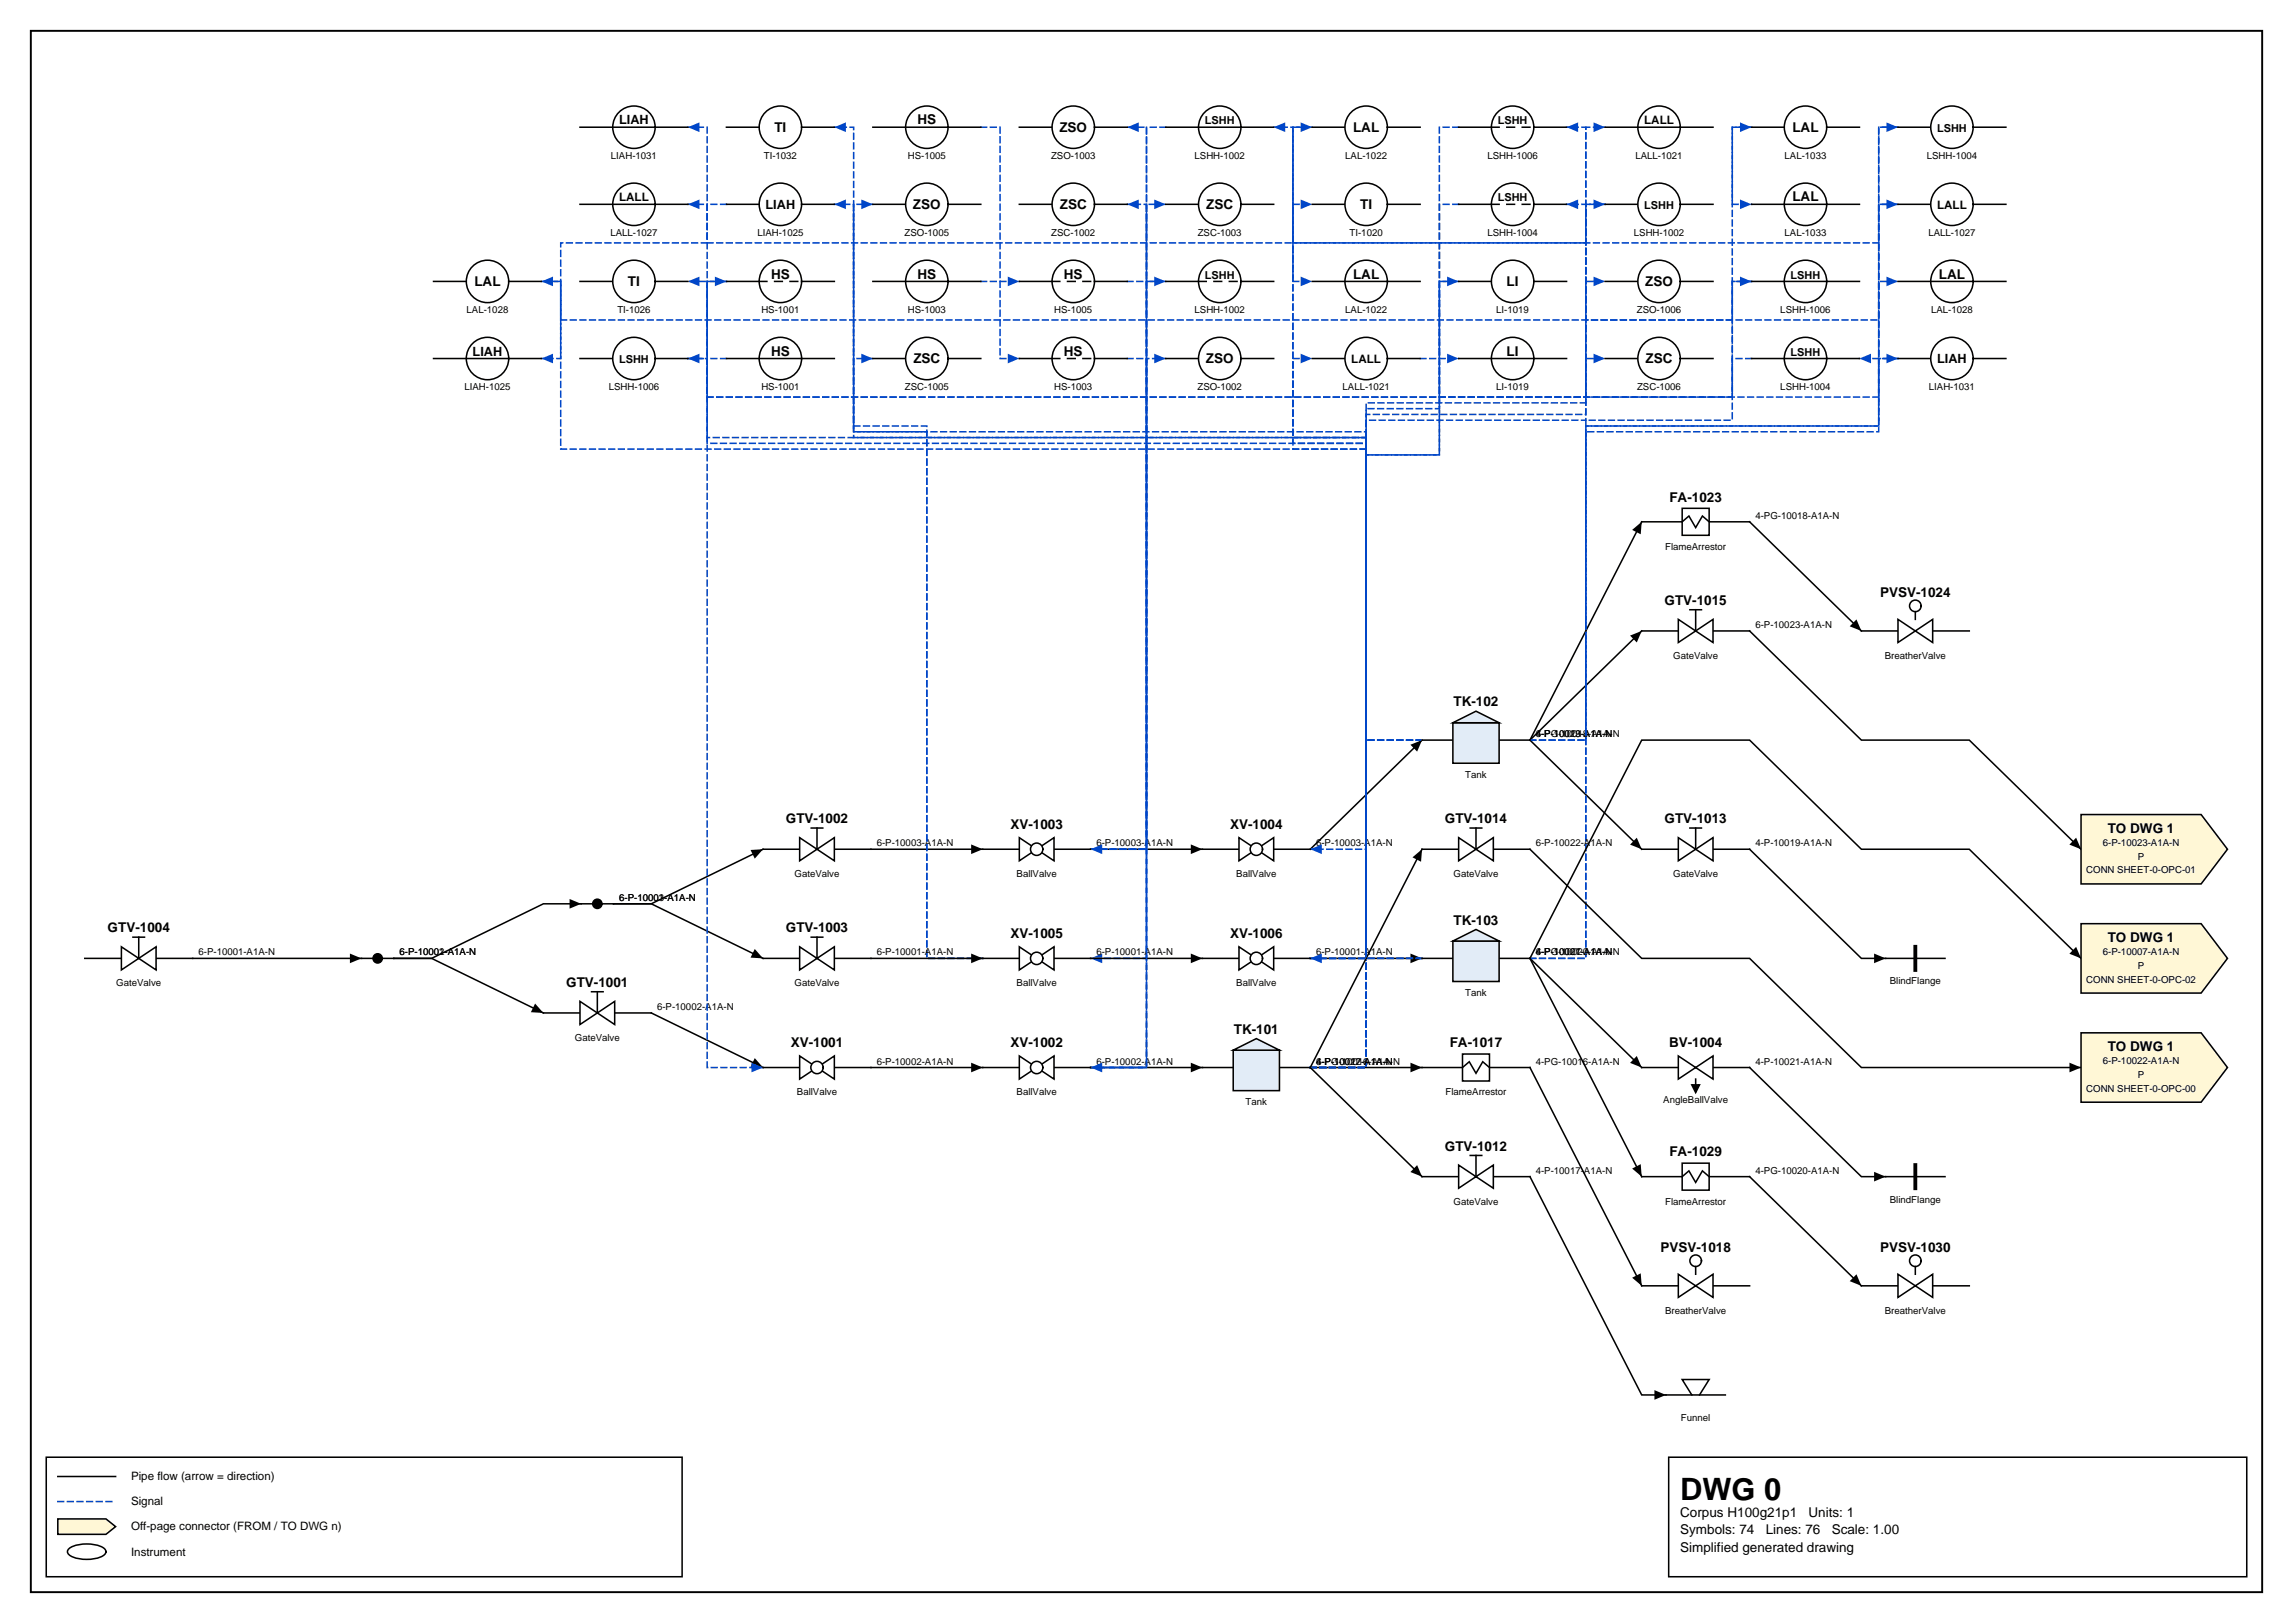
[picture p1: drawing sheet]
<svg xmlns="http://www.w3.org/2000/svg" width="420mm" height="297mm" viewBox="0 0 420 297" stroke-linecap="round" stroke-linejoin="round" font-family="sans-serif">
<defs><g id="words">
<text font-size="5.6" x="307.6" y="274.5">DWG 0</text>
<g font-size="2.5">
<text x="168" y="22.8">HS</text>
<text x="141.8" y="24.1">TI</text>
<text x="194" y="24.1">ZSO</text>
<text x="247.7" y="24.1">LAL</text>
<text x="328.2" y="24.1">LAL</text>
<text x="167.1" y="38.3">ZSO</text>
<text x="194" y="38.3">ZSC</text>
<text x="220.8" y="38.3">ZSC</text>
<text x="249" y="38.3">TI</text>
<text x="328.2" y="36.9">LAL</text>
<text x="86.9" y="52.4">LAL</text>
<text x="115" y="52.4">TI</text>
<text x="141.2" y="51">HS</text>
<text x="168" y="51">HS</text>
<text x="194.8" y="51">HS</text>
<text x="247.7" y="51">LAL</text>
<text x="275.8" y="52.4">LI</text>
<text x="301.2" y="52.4">ZSO</text>
<text x="355" y="51">LAL</text>
<text x="141.2" y="65.1">HS</text>
<text x="194.8" y="65.1">HS</text>
<text x="275.8" y="65.1">LI</text>
<text x="167.2" y="66.5">ZSC</text>
<text x="220.8" y="66.5">ZSO</text>
<text x="301.3" y="66.5">ZSC</text>
<text x="305.6" y="91.8">FA-1023</text>
<text x="304.7" y="110.7">GTV-1015</text>
<text x="344.2" y="109.3">PVSV-1024</text>
<text x="266.1" y="129.3">TK-102</text>
<text x="143.9" y="150.7">GTV-1002</text>
<text x="185" y="151.7">XV-1003</text>
<text x="225.2" y="151.7">XV-1004</text>
<text x="264.5" y="150.7">GTV-1014</text>
<text x="304.7" y="150.7">GTV-1013</text>
<text x="385.9" y="152.5">TO DWG 1</text>
<text x="19.7" y="170.6">GTV-1004</text>
<text x="143.9" y="170.6">GTV-1003</text>
<text x="185" y="171.7">XV-1005</text>
<text x="225.2" y="171.7">XV-1006</text>
<text x="266.1" y="169.2">TK-103</text>
<text x="385.9" y="172.5">TO DWG 1</text>
<text x="103.7" y="180.6">GTV-1001</text>
<text x="144.8" y="191.7">XV-1001</text>
<text x="185" y="191.7">XV-1002</text>
<text x="225.9" y="189.2">TK-101</text>
<text x="265.4" y="191.7">FA-1017</text>
<text x="305.6" y="191.7">BV-1004</text>
<text x="385.9" y="192.4">TO DWG 1</text>
<text x="264.5" y="210.6">GTV-1012</text>
<text x="305.6" y="211.6">FA-1029</text>
<text x="304" y="229.2">PVSV-1018</text>
<text x="344.2" y="229.2">PVSV-1030</text>
<text x="307.6" y="277.6">Corpus H100g21p1</text>
<text x="307.6" y="280.8">Symbols: 74</text>
<text x="323.3" y="280.8">Lines: 76</text>
<text x="331.1" y="277.6">Units: 1</text>
<text x="335.3" y="280.8">Scale: 1.00</text>
<text x="307.6" y="284">Simplified generated drawing</text>
</g>
<g font-size="2.3">
<text x="113.3" y="22.8">LIAH</text>
<text x="140.2" y="38.3">LIAH</text>
<text x="86.5" y="65.1">LIAH</text>
<text x="354.6" y="66.5">LIAH</text>
</g>
<g font-size="2.1">
<text x="301" y="22.8">LALL</text>
<text x="113.3" y="36.9">LALL</text>
<text x="354.6" y="38.3">LALL</text>
<text x="247.4" y="66.5">LALL</text>
<text x="24" y="270.9">Pipe flow (arrow = direction)</text>
<text x="24" y="275.5">Signal</text>
<text x="24" y="280.1">Off-page connector (FROM / TO DWG n)</text>
<text x="24" y="284.7">Instrument</text>
</g>
<g font-size="2">
<text x="220.6" y="22.8">LSHH</text>
<text x="274.2" y="22.8">LSHH</text>
<text x="354.6" y="24.1">LSHH</text>
<text x="274.2" y="36.9">LSHH</text>
<text x="301" y="38.3">LSHH</text>
<text x="220.6" y="51">LSHH</text>
<text x="327.8" y="51">LSHH</text>
<text x="327.8" y="65.1">LSHH</text>
<text x="113.3" y="66.5">LSHH</text>
</g>
<g font-size="1.8">
<text x="111.8" y="29.1">LIAH-1031</text>
<text x="139.8" y="29.1">TI-1032</text>
<text x="166.2" y="29.1">HS-1005</text>
<text x="192.4" y="29.1">ZSO-1003</text>
<text x="218.7" y="29.1">LSHH-1002</text>
<text x="246.3" y="29.1">LAL-1022</text>
<text x="272.3" y="29.1">LSHH-1006</text>
<text x="299.4" y="29.1">LALL-1021</text>
<text x="326.7" y="29.1">LAL-1033</text>
<text x="352.8" y="29.1">LSHH-1004</text>
<text x="111.7" y="43.2">LALL-1027</text>
<text x="138.7" y="43.2">LIAH-1025</text>
<text x="165.6" y="43.2">ZSO-1005</text>
<text x="192.5" y="43.2">ZSC-1002</text>
<text x="219.3" y="43.2">ZSC-1003</text>
<text x="247.1" y="43.2">TI-1020</text>
<text x="272.3" y="43.2">LSHH-1004</text>
<text x="299.1" y="43.2">LSHH-1002</text>
<text x="326.7" y="43.2">LAL-1033</text>
<text x="353" y="43.2">LALL-1027</text>
<text x="85.4" y="57.3">LAL-1028</text>
<text x="113" y="57.3">TI-1026</text>
<text x="139.4" y="57.3">HS-1001</text>
<text x="166.2" y="57.3">HS-1003</text>
<text x="193" y="57.3">HS-1005</text>
<text x="218.7" y="57.3">LSHH-1002</text>
<text x="246.3" y="57.3">LAL-1022</text>
<text x="273.9" y="57.3">LI-1019</text>
<text x="299.7" y="57.3">ZSO-1006</text>
<text x="325.9" y="57.3">LSHH-1006</text>
<text x="353.5" y="57.3">LAL-1028</text>
<text x="85" y="71.4">LIAH-1025</text>
<text x="111.5" y="71.4">LSHH-1006</text>
<text x="139.4" y="71.4">HS-1001</text>
<text x="165.7" y="71.4">ZSC-1005</text>
<text x="193" y="71.4">HS-1003</text>
<text x="219.2" y="71.4">ZSO-1002</text>
<text x="245.8" y="71.4">LALL-1021</text>
<text x="273.9" y="71.4">LI-1019</text>
<text x="299.7" y="71.4">ZSC-1006</text>
<text x="325.9" y="71.4">LSHH-1004</text>
<text x="353.1" y="71.4">LIAH-1031</text>
<text x="321.4" y="95">4-PG-10018-A1A-N</text>
<text x="304.9" y="100.6">FlameArrestor</text>
<text x="321.4" y="114.9">6-P-10023-A1A-N</text>
<text x="306.3" y="120.6">GateValve</text>
<text x="345.1" y="120.6">BreatherValve</text>
<text x="281.2" y="134.9">6-P-10023-A1A-N</text>
<text x="281.2" y="134.9">4-P-10019-A1A-N</text>
<text x="281.2" y="134.9">4-PG-10018-A1A-N</text>
<text x="268.3" y="142.3">Tank</text>
<text x="160.5" y="154.9">6-P-10003-A1A-N</text>
<text x="200.7" y="154.9">6-P-10003-A1A-N</text>
<text x="240.9" y="154.9">6-P-10003-A1A-N</text>
<text x="281.2" y="154.9">6-P-10022-A1A-N</text>
<text x="321.4" y="154.9">4-P-10019-A1A-N</text>
<text x="385" y="154.8">6-P-10023-A1A-N</text>
<text x="145.5" y="160.5">GateValve</text>
<text x="186.1" y="160.5">BallValve</text>
<text x="226.3" y="160.5">BallValve</text>
<text x="266.1" y="160.5">GateValve</text>
<text x="306.3" y="160.5">GateValve</text>
<text x="381.9" y="159.9">CONN SHEET-0-OPC-01</text>
<text x="391.4" y="157.3">P</text>
<text x="113.4" y="164.9">6-P-10003-A1A-N</text>
<text x="113.4" y="164.9">6-P-10001-A1A-N</text>
<text x="36.3" y="174.9">6-P-10001-A1A-N</text>
<text x="73.2" y="174.9">6-P-10002-A1A-N</text>
<text x="73.2" y="174.9">6-P-10001-A1A-N</text>
<text x="160.5" y="174.9">6-P-10001-A1A-N</text>
<text x="200.7" y="174.9">6-P-10001-A1A-N</text>
<text x="240.9" y="174.9">6-P-10001-A1A-N</text>
<text x="281.2" y="174.9">4-P-10021-A1A-N</text>
<text x="281.2" y="174.9">6-P-10007-A1A-N</text>
<text x="281.2" y="174.9">4-PG-10020-A1A-N</text>
<text x="381.9" y="179.8">CONN SHEET-0-OPC-02</text>
<text x="385" y="174.7">6-P-10007-A1A-N</text>
<text x="391.4" y="177.3">P</text>
<text x="21.3" y="180.5">GateValve</text>
<text x="120.3" y="184.9">6-P-10002-A1A-N</text>
<text x="145.5" y="180.5">GateValve</text>
<text x="186.1" y="180.5">BallValve</text>
<text x="226.3" y="180.5">BallValve</text>
<text x="268.3" y="182.3">Tank</text>
<text x="346" y="180.2">BlindFlange</text>
<text x="105.2" y="190.5">GateValve</text>
<text x="160.5" y="194.8">6-P-10002-A1A-N</text>
<text x="200.7" y="194.8">6-P-10002-A1A-N</text>
<text x="240.9" y="194.8">4-PG-10016-A1A-N</text>
<text x="240.9" y="194.8">6-P-10022-A1A-N</text>
<text x="240.9" y="194.8">4-P-10017-A1A-N</text>
<text x="281.2" y="194.8">4-PG-10016-A1A-N</text>
<text x="321.4" y="194.8">4-P-10021-A1A-N</text>
<text x="385" y="194.7">6-P-10022-A1A-N</text>
<text x="391.4" y="197.3">P</text>
<text x="145.9" y="200.5">BallValve</text>
<text x="186.1" y="200.5">BallValve</text>
<text x="228" y="202.3">Tank</text>
<text x="264.6" y="200.5">FlameArrestor</text>
<text x="304.5" y="201.9">AngleBallValve</text>
<text x="381.9" y="199.8">CONN SHEET-0-OPC-00</text>
<text x="281.2" y="214.8">4-P-10017-A1A-N</text>
<text x="321.4" y="214.8">4-PG-10020-A1A-N</text>
<text x="266.1" y="220.5">GateValve</text>
<text x="304.9" y="220.5">FlameArrestor</text>
<text x="346" y="220.1">BlindFlange</text>
<text x="304.9" y="240.4">BreatherValve</text>
<text x="345.1" y="240.4">BreatherValve</text>
<text x="307.7" y="260.1">Funnel</text>
</g>
</g></defs>
<path d="M5.6 5.6h408.6v285.8h-408.6z" fill="none" stroke="#000" stroke-width=".35"/>
<path d="M8.5 266.7h116.4v21.9h-116.4zM10.6 270.2h10.6M305.5 266.7h105.8v21.9h-105.8z" fill="none" stroke="#000" stroke-width=".28"/>
<path d="M10.6 274.8h10.6" fill="none" stroke="#0046c8" stroke-width=".28" stroke-dasharray="1.1 .7"/>
<path d="M10.6 278h8.8l1.8 1.4-1.8 1.4h-8.8z" fill="#fff7d6" stroke="#000" stroke-width=".28"/>
<path d="M199.7 155.4h20.4M320.3 195.4l20.5 19.9h4.4M12.7 283.4a6.7 6.7 0 0 1 6.3 0 .72 .72 0 0 1 0 1.2 6.7 6.7 0 0 1-6.3 0 .72 .72 0 0 1 0-1.2z" fill="none" stroke="#000" stroke-width=".28"/>
<path d="M218 154.5l2.1 .9-2.1 .9zM343.1 214.5l2.1 .8-2.1 .9z" fill="#000"/>
<path d="M199.7 155.4h10.2v-132.1h-3.5" fill="none" stroke="#0046c8" stroke-width=".28" stroke-dasharray="1.1 .7"/>
<path d="M206.4 23.3l2.1-.9v1.8z" fill="#0046c8"/>
<path d="M199.7 155.4h10.2v-118h3.5" fill="none" stroke="#0046c8" stroke-width=".28" stroke-dasharray="1.1 .7"/>
<path d="M211.3 36.5l2.1 .9-2.1 .9z" fill="#0046c8"/>
<path d="M260.3 135.5l-20.4 19.9" fill="none" stroke="#000" stroke-width=".28"/>
<path d="M258.2 136.3l2.1-.8-.8 2.1z" fill="#000"/>
<path d="M206.4 65.6h3.5v89.8h-10.2" fill="none" stroke="#0046c8" stroke-width=".28" stroke-dasharray="1.1 .7"/>
<path d="M199.7 155.4l2.1-.9v1.8z" fill="#0046c8"/>
<path d="M159.5 155.4h20.4" fill="none" stroke="#000" stroke-width=".28"/>
<path d="M177.8 154.5l2.1 .9-2.1 .9z" fill="#000"/>
<path d="M260 65.6h3.5v7.1h26.8v-49.4h3.6" fill="none" stroke="#0046c8" stroke-width=".28" stroke-dasharray="1.1 .7"/>
<path d="M291.7 22.4l2.2 .9-2.2 .9z" fill="#0046c8"/>
<path d="M320.7 23.3h-3.6v14.1h3.6" fill="none" stroke="#0046c8" stroke-width=".28" stroke-dasharray="1.1 .7"/>
<path d="M318.6 36.5l2.1 .9-2.1 .9z" fill="#0046c8"/>
<path d="M206.4 51.5h3.5v123.9h-10.2" fill="none" stroke="#0046c8" stroke-width=".28" stroke-dasharray="1.1 .7"/>
<path d="M199.7 175.4l2.1-.9v1.8z" fill="#0046c8"/>
<path d="M35.3 175.4h30.9" fill="none" stroke="#000" stroke-width=".28"/>
<path d="M64.1 174.5l2.1 .9-2.1 .9z" fill="#000"/>
<path d="M320.7 65.6h-3.6v7.1h-26.8v-35.3h-3.5" fill="none" stroke="#0046c8" stroke-width=".28" stroke-dasharray="1.1 .7"/>
<path d="M286.8 37.4l2.1-.9v1.8z" fill="#0046c8"/>
<path d="M280.1 195.4l20.5 39.9" fill="none" stroke="#000" stroke-width=".28"/>
<path d="M298.8 233.8l1.6-.8 .2 2.3z" fill="#000"/>
<path d="M240.2 23.3h-3.5v28.2h3.5" fill="none" stroke="#0046c8" stroke-width=".28" stroke-dasharray="1.1 .7"/>
<path d="M238.1 50.6l2.1 .9-2.1 .9z" fill="#0046c8"/>
<path d="M347.5 65.6h-3.5v7.1h-214.5v-49.4h-3.6" fill="none" stroke="#0046c8" stroke-width=".28" stroke-dasharray="1.1 .7"/>
<path d="M125.9 23.3l2.2-.9v1.8z" fill="#0046c8"/>
<path d="M267.1 51.5h-3.6v14.1h3.6" fill="none" stroke="#0046c8" stroke-width=".28" stroke-dasharray="1.1 .7"/>
<path d="M264.9 64.7l2.2 .9-2.2 .9z" fill="#0046c8"/>
<path d="M347.5 37.4h-3.5v7h-214.5v-7h-3.6" fill="none" stroke="#0046c8" stroke-width=".28" stroke-dasharray="1.1 .7"/>
<path d="M125.9 37.4l2.2-.9v1.8z" fill="#0046c8"/>
<path d="M280.1 135.5h10.2v-57.5h53.7v-40.6h3.5" fill="none" stroke="#0046c8" stroke-width=".28" stroke-dasharray="1.1 .7"/>
<path d="M345.4 36.5l2.1 .9-2.1 .9z" fill="#0046c8"/>
<path d="M300.6 115.5l-20.5 20 20.5 19.9" fill="none" stroke="#000" stroke-width=".28"/>
<path d="M298.4 116.3l2.2-.8-.9 2.1zM299.7 153.3l.9 2.1-2.2-.8z" fill="#000"/>
<path d="M280.1 135.5h10.2v-56.5h53.7v-55.7h3.5" fill="none" stroke="#0046c8" stroke-width=".28" stroke-dasharray="1.1 .7"/>
<path d="M345.4 22.4l2.1 .9-2.1 .9z" fill="#0046c8"/>
<path d="M260.3 135.5h-10.2v-55.4h-93.8v-42.7h-3.5" fill="none" stroke="#0046c8" stroke-width=".28" stroke-dasharray="1.1 .7"/>
<path d="M152.8 37.4l2.1-.9v1.8z" fill="#0046c8"/>
<path d="M260.3 135.5h-10.2v-54.4h-120.6v-29.6h-3.6" fill="none" stroke="#0046c8" stroke-width=".28" stroke-dasharray="1.1 .7"/>
<path d="M125.9 51.5l2.2-.9v1.8z" fill="#0046c8"/>
<path d="M300.6 95.5l-20.5 40" fill="none" stroke="#000" stroke-width=".28"/>
<path d="M298.8 97l1.8-1.5-.2 2.3z" fill="#000"/>
<path d="M260.3 135.5h-10.2v-53.3h-147.4v-30.7h-3.6" fill="none" stroke="#0046c8" stroke-width=".28" stroke-dasharray="1.1 .7"/>
<path d="M99.1 51.5l2.1-.9v1.8z" fill="#0046c8"/>
<path d="M179.6 51.5h3.5v14.1h3.5" fill="none" stroke="#0046c8" stroke-width=".28" stroke-dasharray="1.1 .7"/>
<path d="M184.5 64.7l2.1 .9-2.1 .9z" fill="#0046c8"/>
<path d="M320.3 115.5l20.5 20h19.7l20.5 19.9M320.3 155.4l20.5 20h4.4" fill="none" stroke="#000" stroke-width=".28"/>
<path d="M380.1 153.3l.9 2.1-2.1-.8zM343.1 174.5l2.1 .9-2.1 .9z" fill="#000"/>
<path d="M267.1 37.4h-3.6v45.9h-13.4v72.1h-10.2" fill="none" stroke="#0046c8" stroke-width=".28" stroke-dasharray="1.1 .7"/>
<path d="M239.9 155.4l2.1-.9v1.8z" fill="#0046c8"/>
<path d="M199.7 195.4h10.2v-158h-3.5" fill="none" stroke="#0046c8" stroke-width=".28" stroke-dasharray="1.1 .7"/>
<path d="M206.4 37.4l2.1-.9v1.8z" fill="#0046c8"/>
<path d="M199.7 195.4h20.4" fill="none" stroke="#000" stroke-width=".28"/>
<path d="M218 194.5l2.1 .9-2.1 .9z" fill="#000"/>
<path d="M199.7 195.4h10.2v-129.8h3.5" fill="none" stroke="#0046c8" stroke-width=".28" stroke-dasharray="1.1 .7"/>
<path d="M211.3 64.7l2.1 .9-2.1 .9z" fill="#0046c8"/>
<path d="M347.5 23.3h-3.5v42.3h-3.6" fill="none" stroke="#0046c8" stroke-width=".28" stroke-dasharray="1.1 .7"/>
<path d="M340.4 65.6l2.1-.9v1.8z" fill="#0046c8"/>
<path d="M133 65.6h-3.5v-14.1h3.5" fill="none" stroke="#0046c8" stroke-width=".28" stroke-dasharray="1.1 .7"/>
<path d="M130.9 50.6l2.1 .9-2.1 .9z" fill="#0046c8"/>
<path d="M133 37.4h-3.5v7h-26.8v21.2h-3.6" fill="none" stroke="#0046c8" stroke-width=".28" stroke-dasharray="1.1 .7"/>
<path d="M99.1 65.6l2.1-.9v1.8z" fill="#0046c8"/>
<path d="M213.4 23.3h-3.5v28.2h3.5" fill="none" stroke="#0046c8" stroke-width=".28" stroke-dasharray="1.1 .7"/>
<path d="M211.3 50.6l2.1 .9-2.1 .9z" fill="#0046c8"/>
<path d="M119.2 185.4l20.5 10" fill="none" stroke="#000" stroke-width=".28"/>
<path d="M138.2 193.7l1.5 1.7-2.3-.2z" fill="#000"/>
<path d="M239.9 175.4h10.2v-99.6h40.2v-10.2h3.6" fill="none" stroke="#0046c8" stroke-width=".28" stroke-dasharray="1.1 .7"/>
<path d="M291.7 64.7l2.2 .9-2.2 .9z" fill="#0046c8"/>
<path d="M239.9 175.4h20.4" fill="none" stroke="#000" stroke-width=".28"/>
<path d="M258.2 174.5l2.1 .9-2.1 .9z" fill="#000"/>
<path d="M239.9 175.4h10.2v-98.5h40.2v-25.4h3.6" fill="none" stroke="#0046c8" stroke-width=".28" stroke-dasharray="1.1 .7"/>
<path d="M291.7 50.6l2.2 .9-2.2 .9z" fill="#0046c8"/>
<path d="M179.9 175.4h-10.2v-97.4h-13.4v-12.4h3.5" fill="none" stroke="#0046c8" stroke-width=".28" stroke-dasharray="1.1 .7"/>
<path d="M157.7 64.7l2.1 .9-2.1 .9z" fill="#0046c8"/>
<path d="M199.7 175.4h20.4" fill="none" stroke="#000" stroke-width=".28"/>
<path d="M218 174.5l2.1 .9-2.1 .9z" fill="#000"/>
<path d="M179.9 175.4h-10.2v-96.4h-13.4v-41.6h3.5" fill="none" stroke="#0046c8" stroke-width=".28" stroke-dasharray="1.1 .7"/>
<path d="M157.7 36.5l2.1 .9-2.1 .9z" fill="#0046c8"/>
<path d="M125.9 65.6h3.6v7.1h187.6v-21.2h3.6" fill="none" stroke="#0046c8" stroke-width=".28" stroke-dasharray="1.1 .7"/>
<path d="M318.6 50.6l2.1 .9-2.1 .9z" fill="#0046c8"/>
<path d="M106.4 165.4h-6.9l-20.5 10h-6.9h6.9l20.5 10" fill="none" stroke="#000" stroke-width=".28"/>
<path d="M104.3 164.5l2.1 .9-2.1 .9zM98 183.7l1.5 1.7-2.3-.1z" fill="#000"/>
<path d="M179.6 23.3h3.5v28.2h3.5" fill="none" stroke="#0046c8" stroke-width=".28" stroke-dasharray="1.1 .7"/>
<path d="M184.5 50.6l2.1 .9-2.1 .9z" fill="#0046c8"/>
<path d="M239.9 195.4h10.2v-115.3h-13.4v-14.5h3.5" fill="none" stroke="#0046c8" stroke-width=".28" stroke-dasharray="1.1 .7"/>
<path d="M238.1 64.7l2.1 .9-2.1 .9z" fill="#0046c8"/>
<path d="M239.9 195.4h10.2v-114.3h-13.4v-43.7h3.5" fill="none" stroke="#0046c8" stroke-width=".28" stroke-dasharray="1.1 .7"/>
<path d="M238.1 36.5l2.1 .9-2.1 .9z" fill="#0046c8"/>
<path d="M239.9 195.4h20.4" fill="none" stroke="#000" stroke-width=".28"/>
<path d="M258.2 194.5l2.1 .9-2.1 .9z" fill="#000"/>
<path d="M239.9 195.4h10.2v-113.2h-13.4v-58.9h3.5" fill="none" stroke="#0046c8" stroke-width=".28" stroke-dasharray="1.1 .7"/>
<path d="M238.1 22.4l2.1 .9-2.1 .9z" fill="#0046c8"/>
<path d="M239.9 195.4h10.2v-112.1h13.4v-31.8h3.6" fill="none" stroke="#0046c8" stroke-width=".28" stroke-dasharray="1.1 .7"/>
<path d="M264.9 50.6l2.2 .9-2.2 .9z" fill="#0046c8"/>
<path d="M239.9 195.4h10.2v-121.7h40.2v-36.3h3.6" fill="none" stroke="#0046c8" stroke-width=".28" stroke-dasharray="1.1 .7"/>
<path d="M291.7 36.5l2.2 .9-2.2 .9z" fill="#0046c8"/>
<path d="M260.3 155.4l-20.4 40 20.4 19.9" fill="none" stroke="#000" stroke-width=".28"/>
<path d="M258.6 156.9l1.7-1.5-.1 2.3zM259.5 213.2l.8 2.1-2.1-.8z" fill="#000"/>
<path d="M267.1 23.3h-3.6v51.5h-13.4v100.6h-10.2" fill="none" stroke="#0046c8" stroke-width=".28" stroke-dasharray="1.1 .7"/>
<path d="M239.9 175.4l2.1-.9v1.8z" fill="#0046c8"/>
<path d="M320.3 95.5l20.5 20M139.7 155.4l-20.5 10h-6.9h6.9l20.5 10" fill="none" stroke="#000" stroke-width=".28"/>
<path d="M339.9 113.4l.9 2.1-2.1-.9zM137.4 155.6l2.3-.2-1.5 1.7zM138.2 173.7l1.5 1.7-2.3-.1z" fill="#000"/>
<path d="M213.4 51.5h-3.5v143.9h-10.2" fill="none" stroke="#0046c8" stroke-width=".28" stroke-dasharray="1.1 .7"/>
<path d="M199.7 195.4l2.1-.9v1.8z" fill="#0046c8"/>
<path d="M280.1 175.4l20.5 20" fill="none" stroke="#000" stroke-width=".28"/>
<path d="M299.7 193.3l.9 2.1-2.2-.9z" fill="#000"/>
<path d="M280.1 175.4h10.2v-98.5h26.8v-53.6h3.6" fill="none" stroke="#0046c8" stroke-width=".28" stroke-dasharray="1.1 .7"/>
<path d="M318.6 22.4l2.1 .9-2.1 .9z" fill="#0046c8"/>
<path d="M280.1 175.4h10.2v-97.4h53.7v-12.4h3.5" fill="none" stroke="#0046c8" stroke-width=".28" stroke-dasharray="1.1 .7"/>
<path d="M345.4 64.7l2.1 .9-2.1 .9z" fill="#0046c8"/>
<path d="M280.1 175.4l20.5-39.9h19.7l20.5 19.9h19.7l20.5 20" fill="none" stroke="#000" stroke-width=".28"/>
<path d="M380.1 173.3l.9 2.1-2.1-.8z" fill="#000"/>
<path d="M260.3 175.4h-10.2v-96.4h-93.8v-55.7h-3.5" fill="none" stroke="#0046c8" stroke-width=".28" stroke-dasharray="1.1 .7"/>
<path d="M152.8 23.3l2.1-.9v1.8z" fill="#0046c8"/>
<path d="M260.3 175.4h-10.2v-95.3h-120.6v-14.5h-3.6" fill="none" stroke="#0046c8" stroke-width=".28" stroke-dasharray="1.1 .7"/>
<path d="M125.9 65.6l2.2-.9v1.8z" fill="#0046c8"/>
<path d="M280.1 175.4l20.5 39.9" fill="none" stroke="#000" stroke-width=".28"/>
<path d="M298.8 213.9l1.6-.8 .2 2.2z" fill="#000"/>
<path d="M293.9 37.4h-3.6v7h-53.6v-21.1h-3.5" fill="none" stroke="#0046c8" stroke-width=".28" stroke-dasharray="1.1 .7"/>
<path d="M233.2 23.3l2.1-.9v1.8z" fill="#0046c8"/>
<path d="M280.1 155.4l20.5 20h19.7l20.5 20h40.2M159.5 195.4h20.4M320.3 215.3l20.5 20" fill="none" stroke="#000" stroke-width=".28"/>
<path d="M177.8 194.5l2.1 .9-2.1 .9zM378.9 194.5l2.1 .9-2.1 .9zM339.9 233.2l.9 2.1-2.1-.8z" fill="#000"/>
<path d="M133 51.5h-3.5v143.9h10.2" fill="none" stroke="#0046c8" stroke-width=".28" stroke-dasharray="1.1 .7"/>
<path d="M137.6 194.5l2.1 .9-2.1 .9z" fill="#0046c8"/>
<path d="M320.7 51.5h-3.6v7.1h-26.8v-35.3h-3.5" fill="none" stroke="#0046c8" stroke-width=".28" stroke-dasharray="1.1 .7"/>
<path d="M286.8 23.3l2.1-.9v1.8z" fill="#0046c8"/>
<path d="M99.1 51.5h3.6v7.1h241.3v-7.1h3.5" fill="none" stroke="#0046c8" stroke-width=".28" stroke-dasharray="1.1 .7"/>
<path d="M345.4 50.6l2.1 .9-2.1 .9z" fill="#0046c8"/>
<path d="M159.5 175.4h20.4M300.6 195.4h6.7M313.6 195.4h6.7M280.1 215.3l20.5 40h4.4" fill="none" stroke="#000" stroke-width=".28"/>
<path d="M177.8 174.5l2.1 .9-2.1 .9zM302.9 254.4l2.1 .9-2.1 .9z" fill="#000"/>
<path d="M307.3 193.3l6.3 4.2v-4.2l-6.3 4.2z" fill="#fff" stroke="#000" stroke-width=".28"/>
<path d="M179.9 155.4h6.7M193 155.4h6.7M310.4 197.5v1.4" fill="none" stroke="#000" stroke-width=".28"/>
<path d="M309.7 198.6h1.4l-.7 1.4z" fill="#000" stroke="#000" stroke-width=".28"/>
<g fill="#fff" stroke="#000" stroke-width=".28">
<path d="M186.6 153.3l6.4 4.2v-4.2l-6.4 4.2z"/>
<circle cx="189.8" cy="155.4" r="1.13"/>
</g>
<path d="M220.1 155.4h6.7M233.2 155.4h6.7" fill="none" stroke="#000" stroke-width=".28"/>
<g fill="#fff" stroke="#000" stroke-width=".28">
<path d="M226.8 153.3l6.4 4.2v-4.2l-6.4 4.2z"/>
<circle cx="230" cy="155.4" r="1.13"/>
</g>
<path d="M186.6 65.6h6M200.4 65.6h6" fill="none" stroke="#000" stroke-width=".28"/>
<circle cx="196.5" cy="65.6" r="3.9" fill="#fff" stroke="#000" stroke-width=".28"/>
<path d="M320.7 37.4h6M334.4 37.4h6M192.6 65.6h1.4M195.4 65.6h1.4M198.3 65.6h1.4" fill="none" stroke="#000" stroke-width=".28"/>
<circle cx="330.6" cy="37.4" r="3.9" fill="#fff" stroke="#000" stroke-width=".28"/>
<path d="M326.7 37.4h7.7M139.7 155.4h6.7M152.8 155.4h6.7" fill="none" stroke="#000" stroke-width=".28"/>
<path d="M146.4 153.3l6.4 4.2v-4.2l-6.4 4.2z" fill="#fff" stroke="#000" stroke-width=".28"/>
<path d="M240.2 65.6h6M254 65.6h6M148.5 151.5h2.1M149.6 151.5v3.9" fill="none" stroke="#000" stroke-width=".28"/>
<circle cx="250.1" cy="65.6" r="3.9" fill="#fff" stroke="#000" stroke-width=".28"/>
<path d="M320.7 23.3h6M334.4 23.3h6" fill="none" stroke="#000" stroke-width=".28"/>
<circle cx="330.6" cy="23.3" r="3.9" fill="#fff" stroke="#000" stroke-width=".28"/>
<path d="M186.6 51.5h6M200.4 51.5h6" fill="none" stroke="#000" stroke-width=".28"/>
<circle cx="196.5" cy="51.5" r="3.9" fill="#fff" stroke="#000" stroke-width=".28"/>
<path d="M192.6 51.5h1.4M195.4 51.5h1.4M198.3 51.5h1.4M15.5 175.4h6.7M28.6 175.4h6.7" fill="none" stroke="#000" stroke-width=".28"/>
<path d="M22.2 173.3l6.4 4.2v-4.2l-6.4 4.2z" fill="#fff" stroke="#000" stroke-width=".28"/>
<path d="M240.2 51.5h6M254 51.5h6M24.3 171.5h2.2M25.4 171.5v3.9" fill="none" stroke="#000" stroke-width=".28"/>
<circle cx="250.1" cy="51.5" r="3.9" fill="#fff" stroke="#000" stroke-width=".28"/>
<path d="M246.2 51.5h7.8M320.7 65.6h6M334.4 65.6h6M345.2 215.3h10.9" fill="none" stroke="#000" stroke-width=".28"/>
<path d="M350.7 213.2v4.3" fill="none" stroke="#000" stroke-width=".71"/>
<circle cx="330.6" cy="65.6" r="3.9" fill="#fff" stroke="#000" stroke-width=".28"/>
<path d="M326.7 65.6h7.7M340.8 115.5h6.7M353.8 115.5h6.7" fill="none" stroke="#000" stroke-width=".28"/>
<path d="M347.5 113.4l6.3 4.2v-4.2l-6.3 4.2z" fill="#fff" stroke="#000" stroke-width=".28"/>
<g fill="none" stroke="#000" stroke-width=".28">
<path d="M240.2 37.4h6M254 37.4h6M350.7 111.9v1.5"/>
<circle cx="350.7" cy="110.9" r="1.06"/>
</g>
<circle cx="250.1" cy="37.4" r="3.9" fill="#fff" stroke="#000" stroke-width=".28"/>
<path d="M260.3 195.4h7.5M272.7 195.4h7.4" fill="none" stroke="#000" stroke-width=".28"/>
<path d="M267.8 192.9h4.9v4.9h-4.9z" fill="#fff" stroke="#000" stroke-width=".28"/>
<path d="M186.6 37.4h6M200.4 37.4h6M267.8 195.4l1.2-1.1 1.2 2.1 1.3-2.1 1.2 1.1" fill="none" stroke="#000" stroke-width=".28"/>
<circle cx="196.5" cy="37.4" r="3.9" fill="#fff" stroke="#000" stroke-width=".28"/>
<path d="M240.2 23.3h6M254 23.3h6" fill="none" stroke="#000" stroke-width=".28"/>
<circle cx="250.1" cy="23.3" r="3.9" fill="#fff" stroke="#000" stroke-width=".28"/>
<path d="M267.1 65.6h5.9M280.8 65.6h6" fill="none" stroke="#000" stroke-width=".28"/>
<circle cx="276.9" cy="65.6" r="3.9" fill="#fff" stroke="#000" stroke-width=".28"/>
<path d="M273 65.6h7.8M347.5 65.6h6M361.2 65.6h6" fill="none" stroke="#000" stroke-width=".28"/>
<circle cx="357.4" cy="65.6" r="3.9" fill="#fff" stroke="#000" stroke-width=".28"/>
<path d="M347.5 51.5h6M361.2 51.5h6M345.2 175.4h10.9" fill="none" stroke="#000" stroke-width=".28"/>
<path d="M350.7 173.3v4.2" fill="none" stroke="#000" stroke-width=".71"/>
<circle cx="357.4" cy="51.5" r="3.9" fill="#fff" stroke="#000" stroke-width=".28"/>
<path d="M186.6 23.3h6M200.4 23.3h6M353.5 51.5h7.7" fill="none" stroke="#000" stroke-width=".28"/>
<circle cx="196.5" cy="23.3" r="3.9" fill="#fff" stroke="#000" stroke-width=".28"/>
<path d="M267.1 51.5h5.9M280.8 51.5h6" fill="none" stroke="#000" stroke-width=".28"/>
<circle cx="276.9" cy="51.5" r="3.9" fill="#fff" stroke="#000" stroke-width=".28"/>
<path d="M305 255.3h4.7M311.1 255.3h4.8" fill="none" stroke="#000" stroke-width=".28"/>
<path d="M308 252.5h4.9l-1.8 2.8h-1.4z" fill="#fff" stroke="#000" stroke-width=".28"/>
<path d="M347.5 37.4h6M361.2 37.4h6" fill="none" stroke="#000" stroke-width=".28"/>
<circle cx="357.4" cy="37.4" r="3.9" fill="#fff" stroke="#000" stroke-width=".28"/>
<path d="M159.8 65.6h6M173.6 65.6h6" fill="none" stroke="#000" stroke-width=".28"/>
<circle cx="169.7" cy="65.6" r="3.9" fill="#fff" stroke="#000" stroke-width=".28"/>
<path d="M260.3 135.5h5.7M274.5 135.5h5.6" fill="none" stroke="#000" stroke-width=".28"/>
<g fill="#e2ecf7" stroke="#000" stroke-width=".28">
<path d="M266 132.3h8.5v7.4h-8.5z"/>
<path d="M266 132.3l4.2-2.1 4.3 2.1z"/>
</g>
<path d="M159.8 51.5h6M173.6 51.5h6" fill="none" stroke="#000" stroke-width=".28"/>
<circle cx="169.7" cy="51.5" r="3.9" fill="#fff" stroke="#000" stroke-width=".28"/>
<path d="M165.8 51.5h7.8M300.6 115.5h6.7M313.6 115.5h6.7" fill="none" stroke="#000" stroke-width=".28"/>
<path d="M307.3 113.4l6.3 4.2v-4.2l-6.3 4.2z" fill="#fff" stroke="#000" stroke-width=".28"/>
<path d="M309.4 111.6h2.1M310.4 111.6v3.9M300.6 155.4h6.7M313.6 155.4h6.7" fill="none" stroke="#000" stroke-width=".28"/>
<path d="M307.3 153.3l6.3 4.2v-4.2l-6.3 4.2z" fill="#fff" stroke="#000" stroke-width=".28"/>
<path d="M267.1 37.4h5.9M280.8 37.4h6M309.4 151.5h2.1M310.4 151.5v3.9" fill="none" stroke="#000" stroke-width=".28"/>
<circle cx="276.9" cy="37.4" r="3.9" fill="#fff" stroke="#000" stroke-width=".28"/>
<path d="M273 37.4h1.5M275.9 37.4h1.4M278.7 37.4h1.4" fill="none" stroke="#000" stroke-width=".28"/>
<path d="M381 169.1h22l4.8 6.3-4.8 6.4h-22z" fill="#fff7d6" stroke="#000" stroke-width=".28"/>
<path d="M179.9 195.4h6.7M193 195.4h6.7" fill="none" stroke="#000" stroke-width=".28"/>
<g fill="#fff" stroke="#000" stroke-width=".28">
<path d="M186.6 193.3l6.4 4.2v-4.2l-6.4 4.2z"/>
<circle cx="189.8" cy="195.4" r="1.13"/>
</g>
<path d="M347.5 23.3h6M361.2 23.3h6" fill="none" stroke="#000" stroke-width=".28"/>
<circle cx="357.4" cy="23.3" r="3.9" fill="#fff" stroke="#000" stroke-width=".28"/>
<path d="M340.8 235.3h6.7M353.8 235.3h6.7" fill="none" stroke="#000" stroke-width=".28"/>
<path d="M347.5 233.2l6.3 4.2v-4.2l-6.3 4.2z" fill="#fff" stroke="#000" stroke-width=".28"/>
<g fill="none" stroke="#000" stroke-width=".28">
<path d="M133 65.6h6M146.8 65.6h6M350.7 231.8v1.4"/>
<circle cx="350.7" cy="230.7" r="1.06"/>
</g>
<circle cx="142.9" cy="65.6" r="3.9" fill="#fff" stroke="#000" stroke-width=".28"/>
<path d="M133 37.4h6M146.8 37.4h6M139 65.6h7.8" fill="none" stroke="#000" stroke-width=".28"/>
<circle cx="142.9" cy="37.4" r="3.9" fill="#fff" stroke="#000" stroke-width=".28"/>
<path d="M213.4 23.3h6M227.2 23.3h6" fill="none" stroke="#000" stroke-width=".28"/>
<circle cx="223.3" cy="23.3" r="3.9" fill="#fff" stroke="#000" stroke-width=".28"/>
<path d="M219.4 23.3h7.8M99.5 185.4h6.7M112.5 185.4h6.7" fill="none" stroke="#000" stroke-width=".28"/>
<path d="M106.2 183.3l6.3 4.2v-4.2l-6.3 4.2z" fill="#fff" stroke="#000" stroke-width=".28"/>
<path d="M220.1 175.4h6.7M233.2 175.4h6.7M108.3 181.5h2.1M109.4 181.5v3.9" fill="none" stroke="#000" stroke-width=".28"/>
<g fill="#fff" stroke="#000" stroke-width=".28">
<path d="M226.8 173.3l6.4 4.2v-4.2l-6.4 4.2z"/>
<circle cx="230" cy="175.4" r="1.13"/>
</g>
<path d="M381 149.1h22l4.8 6.3-4.8 6.4h-22z" fill="#fff7d6" stroke="#000" stroke-width=".28"/>
<path d="M159.8 37.4h6M173.6 37.4h6" fill="none" stroke="#000" stroke-width=".28"/>
<circle cx="169.7" cy="37.4" r="3.9" fill="#fff" stroke="#000" stroke-width=".28"/>
<path d="M179.9 175.4h6.7M193 175.4h6.7" fill="none" stroke="#000" stroke-width=".28"/>
<g fill="#fff" stroke="#000" stroke-width=".28">
<path d="M186.6 173.3l6.4 4.2v-4.2l-6.4 4.2z"/>
<circle cx="189.8" cy="175.4" r="1.13"/>
</g>
<path d="M133 23.3h6M146.8 23.3h6" fill="none" stroke="#000" stroke-width=".28"/>
<circle cx="142.9" cy="23.3" r="3.9" fill="#fff" stroke="#000" stroke-width=".28"/>
<path d="M106.2 65.6h6M119.9 65.6h6" fill="none" stroke="#000" stroke-width=".28"/>
<circle cx="116.1" cy="65.6" r="3.9" fill="#fff" stroke="#000" stroke-width=".28"/>
<path d="M159.8 23.3h6M173.6 23.3h6M66.2 175.4h5.9" fill="none" stroke="#000" stroke-width=".28"/>
<circle cx="69.1" cy="175.4" r=".85" fill="#000" stroke="#000" stroke-width=".28"/>
<circle cx="169.7" cy="23.3" r="3.9" fill="#fff" stroke="#000" stroke-width=".28"/>
<path d="M165.8 23.3h7.8M220.1 195.4h5.7M234.2 195.4h5.7" fill="none" stroke="#000" stroke-width=".28"/>
<g fill="#e2ecf7" stroke="#000" stroke-width=".28">
<path d="M225.8 192.2h8.4v7.4h-8.4z"/>
<path d="M225.8 192.2l4.2-2.1 4.2 2.1z"/>
</g>
<path d="M213.4 65.6h6M227.2 65.6h6" fill="none" stroke="#000" stroke-width=".28"/>
<circle cx="223.3" cy="65.6" r="3.9" fill="#fff" stroke="#000" stroke-width=".28"/>
<path d="M267.1 23.3h5.9M280.8 23.3h6" fill="none" stroke="#000" stroke-width=".28"/>
<circle cx="276.9" cy="23.3" r="3.9" fill="#fff" stroke="#000" stroke-width=".28"/>
<path d="M273 23.3h1.5M275.9 23.3h1.4M278.7 23.3h1.4M106.2 51.5h6M119.9 51.5h6" fill="none" stroke="#000" stroke-width=".28"/>
<circle cx="116.1" cy="51.5" r="3.9" fill="#fff" stroke="#000" stroke-width=".28"/>
<path d="M300.6 95.5h7.4M312.9 95.5h7.4M106.4 165.4h5.9" fill="none" stroke="#000" stroke-width=".28"/>
<circle cx="109.4" cy="165.4" r=".85" fill="#000" stroke="#000" stroke-width=".28"/>
<path d="M308 93h4.9v5h-4.9z" fill="#fff" stroke="#000" stroke-width=".28"/>
<path d="M293.9 65.6h6M307.6 65.6h6M308 95.5l1.2-1.1 1.2 2.2 1.3-2.2 1.2 1.1" fill="none" stroke="#000" stroke-width=".28"/>
<circle cx="303.7" cy="65.6" r="3.9" fill="#fff" stroke="#000" stroke-width=".28"/>
<path d="M106.2 37.4h6M119.9 37.4h6" fill="none" stroke="#000" stroke-width=".28"/>
<circle cx="116.1" cy="37.4" r="3.9" fill="#fff" stroke="#000" stroke-width=".28"/>
<path d="M112.2 37.4h7.7M213.4 51.5h6M227.2 51.5h6" fill="none" stroke="#000" stroke-width=".28"/>
<circle cx="223.3" cy="51.5" r="3.9" fill="#fff" stroke="#000" stroke-width=".28"/>
<path d="M219.4 51.5h1.4M222.2 51.5h1.5M225.1 51.5h1.4M300.6 235.3h6.7M313.6 235.3h6.7" fill="none" stroke="#000" stroke-width=".28"/>
<path d="M307.3 233.2l6.3 4.2v-4.2l-6.3 4.2z" fill="#fff" stroke="#000" stroke-width=".28"/>
<g fill="none" stroke="#000" stroke-width=".28">
<path d="M260.3 175.4h5.7M274.5 175.4h5.6M310.4 231.8v1.4"/>
<circle cx="310.4" cy="230.7" r="1.06"/>
</g>
<g fill="#e2ecf7" stroke="#000" stroke-width=".28">
<path d="M266 172.2h8.5v7.4h-8.5z"/>
<path d="M266 172.2l4.2-2.1 4.3 2.1z"/>
</g>
<path d="M293.9 51.5h6M307.6 51.5h6" fill="none" stroke="#000" stroke-width=".28"/>
<circle cx="303.7" cy="51.5" r="3.9" fill="#fff" stroke="#000" stroke-width=".28"/>
<path d="M106.2 23.3h6M119.9 23.3h6" fill="none" stroke="#000" stroke-width=".28"/>
<circle cx="116.1" cy="23.3" r="3.9" fill="#fff" stroke="#000" stroke-width=".28"/>
<path d="M112.2 23.3h7.7M293.9 37.4h6M307.6 37.4h6" fill="none" stroke="#000" stroke-width=".28"/>
<circle cx="303.7" cy="37.4" r="3.9" fill="#fff" stroke="#000" stroke-width=".28"/>
<path d="M293.9 23.3h6M307.6 23.3h6" fill="none" stroke="#000" stroke-width=".28"/>
<circle cx="303.7" cy="23.3" r="3.9" fill="#fff" stroke="#000" stroke-width=".28"/>
<path d="M299.9 23.3h7.7M260.3 155.4h6.8M273.4 155.4h6.7" fill="none" stroke="#000" stroke-width=".28"/>
<path d="M267.1 153.3l6.3 4.2v-4.2l-6.3 4.2z" fill="#fff" stroke="#000" stroke-width=".28"/>
<path d="M269.2 151.5h2.1M270.2 151.5v3.9M139.7 195.4h6.7M152.8 195.4h6.7" fill="none" stroke="#000" stroke-width=".28"/>
<g fill="#fff" stroke="#000" stroke-width=".28">
<path d="M146.4 193.3l6.4 4.2v-4.2l-6.4 4.2z"/>
<circle cx="149.6" cy="195.4" r="1.13"/>
</g>
<path d="M300.6 215.3h7.4M312.9 215.3h7.4" fill="none" stroke="#000" stroke-width=".28"/>
<path d="M308 212.9h4.9v4.9h-4.9z" fill="#fff" stroke="#000" stroke-width=".28"/>
<path d="M79.4 65.6h6M93.1 65.6h6M308 215.3l1.2-1 1.2 2.1 1.3-2.1 1.2 1" fill="none" stroke="#000" stroke-width=".28"/>
<circle cx="89.3" cy="65.6" r="3.9" fill="#fff" stroke="#000" stroke-width=".28"/>
<path d="M133 51.5h6M146.8 51.5h6M85.4 65.6h7.7" fill="none" stroke="#000" stroke-width=".28"/>
<circle cx="142.9" cy="51.5" r="3.9" fill="#fff" stroke="#000" stroke-width=".28"/>
<path d="M139 51.5h1.4M141.8 51.5h1.4M144.6 51.5h1.4M320.7 51.5h6M334.4 51.5h6" fill="none" stroke="#000" stroke-width=".28"/>
<circle cx="330.6" cy="51.5" r="3.9" fill="#fff" stroke="#000" stroke-width=".28"/>
<path d="M79.4 51.5h6M93.1 51.5h6M326.7 51.5h7.7" fill="none" stroke="#000" stroke-width=".28"/>
<circle cx="89.3" cy="51.5" r="3.9" fill="#fff" stroke="#000" stroke-width=".28"/>
<path d="M213.4 37.4h6M227.2 37.4h6" fill="none" stroke="#000" stroke-width=".28"/>
<circle cx="223.3" cy="37.4" r="3.9" fill="#fff" stroke="#000" stroke-width=".28"/>
<path d="M381 189h22l4.8 6.4-4.8 6.3h-22z" fill="#fff7d6" stroke="#000" stroke-width=".28"/>
<path d="M260.3 215.3h6.8M273.4 215.3h6.7" fill="none" stroke="#000" stroke-width=".28"/>
<path d="M267.1 213.2l6.3 4.3v-4.3l-6.3 4.3z" fill="#fff" stroke="#000" stroke-width=".28"/>
<path d="M139.7 175.4h6.7M152.8 175.4h6.7M269.2 211.5h2.1M270.2 211.5v3.8" fill="none" stroke="#000" stroke-width=".28"/>
<path d="M146.4 173.3l6.4 4.2v-4.2l-6.4 4.2z" fill="#fff" stroke="#000" stroke-width=".28"/>
<path d="M148.5 171.5h2.1M149.6 171.5v3.9" fill="none" stroke="#000" stroke-width=".28"/>
<use href="#words"/>
</svg>
